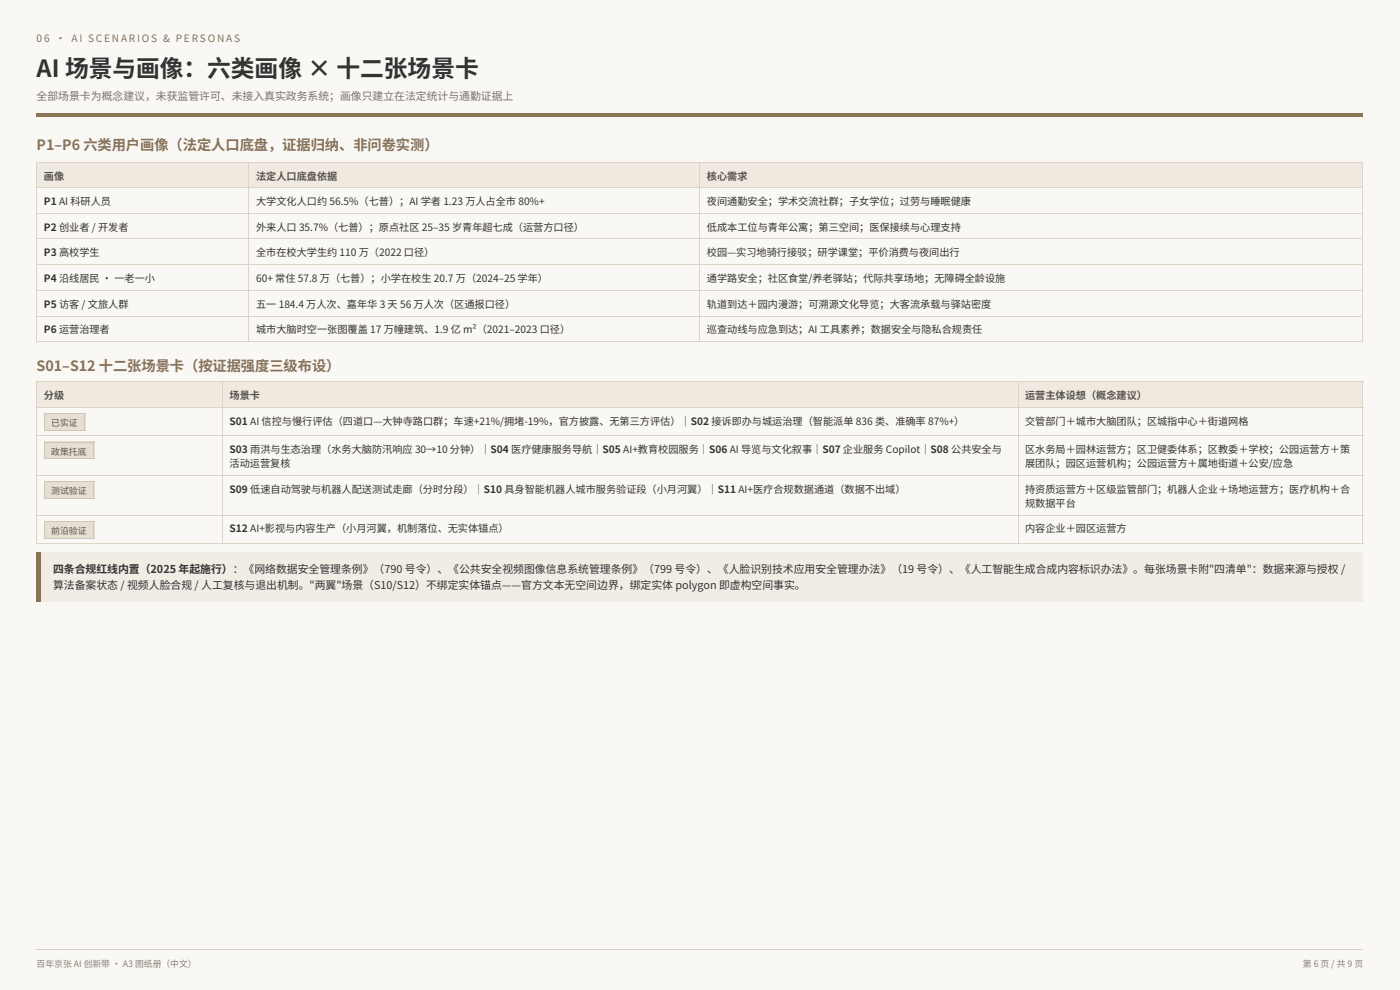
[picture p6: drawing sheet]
<svg xmlns="http://www.w3.org/2000/svg" width="420mm" height="297mm" viewBox="0 0 420 297" stroke-linecap="round" stroke-linejoin="round" font-family="sans-serif">
<defs><g id="words">
<text font-size="7.1" fill="#333" x="11" y="23">AI 场景与画像：六类画像 × ⼗⼆张场景卡</text>
<g font-size="4.3" fill="#8b7355">
<text x="11" y="45.1">P1‒P6 六类⽤⼾画像（法定⼈⼝底盘，证据归纳、⾮问卷实测）</text>
<text x="11" y="111.2">S01‒S12 ⼗⼆张场景卡（按证据强度三级布设）</text>
</g>
<text font-size="3.3" fill="#7a7166" x="11" y="30.1">全部场景卡为概念建议，未获监管许可、未接⼊真实政务系统；画像只建⽴在法定统计与通勤证据上</text>
<g font-size="3.3" fill="#333">
<text x="15.9" y="171.9">四条合规红线内置（2025 年起施⾏）：《⽹络数据安全管理条例》（790 号令）、《公共安全视频图像信息系统管理条例》（799 号令）、《⼈脸识别技术应⽤安全管理办法》（19 号令）、《⼈⼯智能⽣成合成内容标识办法》。每张场景卡附&quot;四清单&quot;：数据来源与授权 /</text>
<text x="15.9" y="176.8">算法备案状态 / 视频⼈脸合规 / ⼈⼯复核与退出机制。&quot;两翼&quot;场景（S10/S12）不绑定实体锚点——官⽅⽂本⽆空间边界，绑定实体 polygon 即虚构空间事实。</text>
</g>
<g font-size="3" fill="#8b7355">
<text x="11" y="12.6">0</text>
<text x="13.2" y="12.6">6 · A I S C E N A R I O S &amp; P E R S O N A S</text>
</g>
<g font-size="3" fill="#5c5347">
<text x="13.2" y="53.9">画像</text>
<text x="76.9" y="53.9">法定⼈⼝底盘依据</text>
<text x="212.1" y="53.9">核⼼需求</text>
<text x="13.2" y="119.7">分级</text>
<text x="68.9" y="119.7">场景卡</text>
<text x="307.6" y="119.7">运营主体设想（概念建议）</text>
</g>
<g font-size="3" fill="#333">
<text x="13.2" y="61.6">P1 AI 科研⼈员</text>
<text x="76.9" y="61.6">⼤学⽂化⼈⼝约 56.5%（七普）；AI 学者 1.23 万⼈占全市 80%+</text>
<text x="212.1" y="61.6">夜间通勤安全；学术交流社群；⼦⼥学位；过劳与睡眠健康</text>
<text x="13.2" y="69.3">P2 创业者 / 开发者</text>
<text x="76.9" y="69.3">外来⼈⼝ 35.7%（七普）；原点社区 25‒35 岁⻘年超七成（运营⽅⼝径）</text>
<text x="212.1" y="69.3">低成本⼯位与⻘年公寓；第三空间；医保接续与⼼理⽀持</text>
<text x="13.2" y="76.8">P3 ⾼校学⽣</text>
<text x="76.9" y="76.8">全市在校⼤学⽣约 110 万（2022 ⼝径）</text>
<text x="212.1" y="76.8">校园—实习地骑⾏接驳；研学课堂；平价消费与夜间出⾏</text>
<text x="13.2" y="84.6">P4 沿线居⺠ · ⼀⽼⼀⼩</text>
<text x="76.9" y="84.6">60+ 常住 57.8 万（七普）；⼩学在校⽣ 20.7 万（2024‒25 学年）</text>
<text x="212.1" y="84.6">通学路安全；社区⻝堂/养⽼驿站；代际共享场地；⽆障碍全龄设施</text>
<text x="13.2" y="92.3">P5 访客 / ⽂旅⼈群</text>
<text x="76.9" y="92.3">五⼀ 184.4 万⼈次、嘉年华 3 天 56 万⼈次（区通报⼝径）</text>
<text x="212.1" y="92.3">轨道到达＋园内漫游；可溯源⽂化导览；⼤客流承载与驿站密度</text>
<text x="13.2" y="100">P6 运营治理者</text>
<text x="76.9" y="100">城市⼤脑时空⼀张图覆盖 17 万幢建筑、1.9 亿 m²（2021‒2023 ⼝径）</text>
<text x="212.1" y="100">巡查动线与应急到达；AI ⼯具素养；数据安全与隐私合规责任</text>
<text x="68.9" y="127.4">S01 AI 信控与慢⾏评估（四道⼝—⼤钟寺路⼝群；⻋速+21%/拥堵-19%，官⽅披露、⽆第三⽅评估）｜S02 接诉即办与城运治理（智能派单 836 类、准确率 87%+）</text>
<text x="307.6" y="127.4">交管部⻔＋城市⼤脑团队；区城指中⼼＋街道⽹格</text>
<text x="68.9" y="136">S03 ⾬洪与⽣态治理（⽔务⼤脑防汛响应 30→10 分钟）｜S04 医疗健康服务导航｜S05 AI+教育校园服务｜S06 AI 导览与⽂化叙事｜S07 企业服务 Copilot｜S08 公共安全与</text>
<text x="307.6" y="136">区⽔务局＋园林运营⽅；区卫健委体系；区教委＋学校；公园运营⽅＋策</text>
<text x="68.9" y="140.2">活动运营复核</text>
<text x="307.6" y="140.2">展团队；园区运营机构；公园运营⽅＋属地街道＋公安/应急</text>
<text x="68.9" y="148">S09 低速⾃动驾驶与机器⼈配送测试⾛廊（分时分段）｜S10 具⾝智能机器⼈城市服务验证段（⼩⽉河翼）｜S11 AI+医疗合规数据通道（数据不出域）</text>
<text x="307.6" y="148">持资质运营⽅＋区级监管部⻔；机器⼈企业＋场地运营⽅；医疗机构＋合</text>
<text x="307.6" y="152.2">规数据平台</text>
<text x="68.9" y="159.8">S12 AI+影视与内容⽣产（⼩⽉河翼，机制落位、⽆实体锚点）</text>
<text x="307.6" y="159.8">内容企业＋园区运营⽅</text>
</g>
<g font-size="2.6" fill="#5c5347">
<text x="15.4" y="127.8">已实证</text>
<text x="15.4" y="136.4">政策托底</text>
<text x="15.4" y="148.2">测试验证</text>
<text x="15.4" y="160.2">前沿验证</text>
</g>
<g font-size="2.6" fill="#8a8177">
<text x="11" y="290.2">百年京张 AI 创新带 · A3 图纸册（中⽂）</text>
<text x="391" y="290.2">第 6 ⻚ / 共 9 ⻚</text>
</g>
</g></defs>
<g fill="#faf8f5">
<path d="M0 0h420.1v296.7h-420.1z"/>
<path d="M0 -.1h420.1v296.9h-420.1z"/>
<path d="M0 0h420.1v296.1h-420.1z"/>
</g>
<path d="M11 34.1h398.1v1.1h-398.1z" fill="#8b7355"/>
<g fill="#efe9e0">
<path d="M11 48.6h63.6v7.7h-63.6z"/>
<path d="M74.6 48.6h135.4v7.7h-135.4z"/>
<path d="M210 48.6h198.9v7.7h-198.9z"/>
</g>
<path d="M11 56.4h398.1M11 48.7h398.1M11.1 48.6v53.8M74.7 48.6v53.8M210.1 48.6v53.8M409 48.6v53.8M11 79.4h398.1M11 71.6h398.1M11 64.1h398.1M11 94.8h398.1M11 87.1h398.1M11 102.3h398.1" fill="none" stroke="#ddd4c6" stroke-width=".3"/>
<g fill="#efe9e0">
<path d="M11 114.4h55.7v7.8h-55.7z"/>
<path d="M66.7 114.4h238.8v7.8h-238.8z"/>
<path d="M305.5 114.4h103.4v7.8h-103.4z"/>
</g>
<path d="M11 114.5h398.1M11.1 114.4v48.8M66.8 114.4v48.8M305.6 114.4v48.8M409 114.4v48.8M11 130.8h398.1M11 122.3h398.1M11 154.6h398.1M11 142.8h398.1M11 163.1h398.1" fill="none" stroke="#ddd4c6" stroke-width=".3"/>
<path d="M11 165.6h398.1v14.9h-398.1z" fill="#f1ece4"/>
<path d="M11 165.6h1.4v14.9h-1.4z" fill="#8b7355"/>
<path d="M13.2 124h12.4v5.3h-12.4z" fill="#e7dfd2"/>
<path d="M13.2 124.1h12.4M13.2 129.2h12.4M13.3 124v5.3M25.5 124v5.3" fill="none" stroke="#cfc4b2" stroke-width=".3"/>
<path d="M13.2 132.5h15.1v5.3h-15.1z" fill="#e7dfd2"/>
<path d="M13.2 132.6h15.1M13.2 137.7h15.1M13.3 132.5v5.3M28.2 132.5v5.3" fill="none" stroke="#cfc4b2" stroke-width=".3"/>
<path d="M13.2 144.3h15.1v5.3h-15.1z" fill="#e7dfd2"/>
<path d="M13.2 144.4h15.1M13.2 149.5h15.1M13.3 144.3v5.3M28.2 144.3v5.3" fill="none" stroke="#cfc4b2" stroke-width=".3"/>
<path d="M13.2 156.3h15.1v5.3h-15.1z" fill="#e7dfd2"/>
<path d="M13.2 156.4h15.1M13.3 156.3v5.3M28.2 156.3v5.3M13.2 161.5h15.1" fill="none" stroke="#cfc4b2" stroke-width=".3"/>
<path d="M11 284.9h398.1" fill="none" stroke="#d8cfc2" stroke-width=".3"/>
<use href="#words"/>
</svg>
